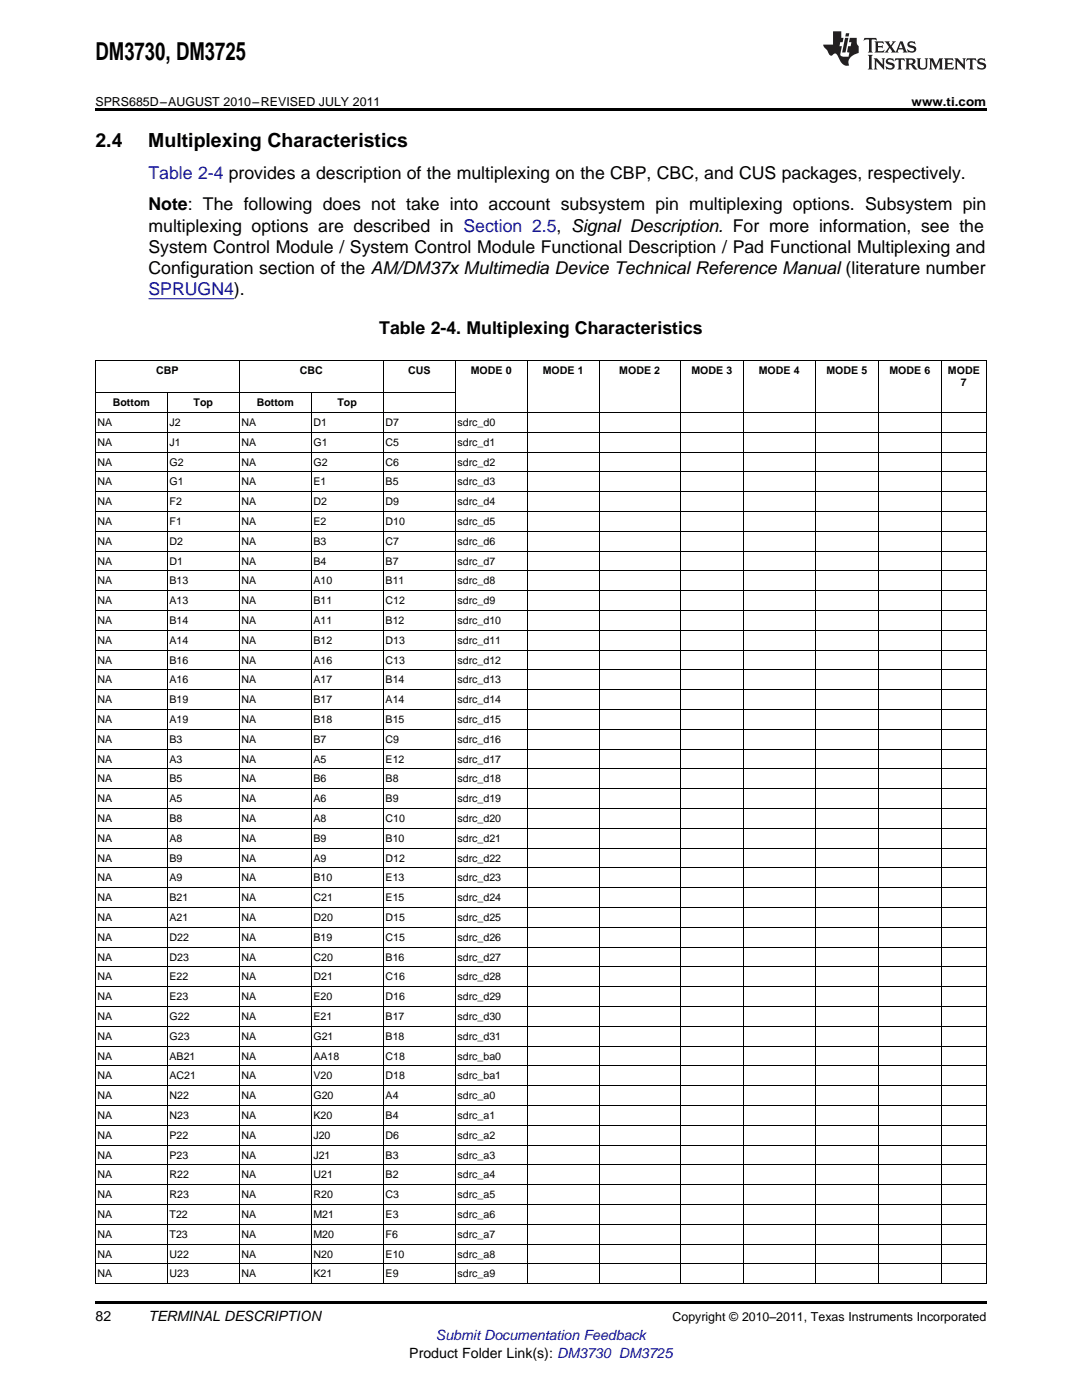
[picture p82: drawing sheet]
<svg xmlns="http://www.w3.org/2000/svg" width="216mm" height="279mm" viewBox="0 0 216 279" stroke-linecap="round" stroke-linejoin="round" font-family="sans-serif">
<defs><g id="words">
<text font-size="4.9" x="19" y="12">DM3730, DM3725</text>
<g font-size="3.9">
<text x="19" y="29.3">2.4</text>
<text x="29.6" y="29.3">Multiplexing Characteristics</text>
</g>
<g font-size="3.5" fill="#00f">
<text x="29.6" y="35.6">Table 2-4 provides a description of the multiplexing on the CBP, CBC, and CUS packages, respectively.</text>
<text x="29.6" y="58.9">SPRUGN4).</text>
</g>
<g font-size="3.5">
<text x="29.6" y="42">Note: The following does not take into account subsystem pin multiplexing options. Subsystem pin</text>
<text x="29.6" y="46.2">multiplexing options are described in Section 2.5, Signal Description. For more information, see the</text>
<text x="29.6" y="50.4">System Control Module / System Control Module Functional Description / Pad Functional Multiplexing and</text>
<text x="29.6" y="54.7">Configuration section of the AM/DM37x Multimedia Device Technical Reference Manual (literature number</text>
<text x="75.7" y="66.7">Table 2-4. Multiplexing Characteristics</text>
</g>
<g font-size="2.8">
<text x="19" y="263.6">82</text>
<text x="29.6" y="263.6">TERMINAL DESCRIPTION</text>
<text x="81.7" y="270.9">Product Folder Link(s): DM3730 DM3725</text>
</g>
<text font-size="2.8" fill="#00f" x="87" y="267.4">Submit Documentation Feedback</text>
<g font-size="2.5">
<text x="19" y="21.1">SPRS685D–AUGUST 2010–REVISED JULY 2011</text>
<text x="181.9" y="21.1">www.ti.com</text>
<text x="134.2" y="263.6">Copyright © 2010–2011, Texas Instruments Incorporated</text>
</g>
<g font-size="2.1">
<text x="31.2" y="74.6">CBP</text>
<text x="59.8" y="74.6">CBC</text>
<text x="81.5" y="74.6">CUS</text>
<text x="93.9" y="74.6">MODE 0</text>
<text x="108.3" y="74.6">MODE 1</text>
<text x="123.6" y="74.6">MODE 2</text>
<text x="138" y="74.6">MODE 3</text>
<text x="151.4" y="74.6">MODE 4</text>
<text x="164.9" y="74.6">MODE 5</text>
<text x="177.5" y="74.6">MODE 6</text>
<text x="189.2" y="74.6">MODE</text>
<text x="191.7" y="77.1">7</text>
<text x="22.5" y="81.1">Bottom</text>
<text x="38.6" y="81.1">Top</text>
<text x="51.2" y="81.1">Bottom</text>
<text x="67.3" y="81.1">Top</text>
<text x="19.5" y="85">NA</text>
<text x="19.5" y="89">NA</text>
<text x="33.8" y="85">J2</text>
<text x="33.8" y="89">J1</text>
<text x="48.2" y="85">NA</text>
<text x="48.2" y="89">NA</text>
<text x="62.5" y="85">D1</text>
<text x="62.5" y="89">G1</text>
<text x="76.9" y="85">D7</text>
<text x="76.9" y="89">C5</text>
<text x="91.3" y="85">sdrc_d0</text>
<text x="91.3" y="89">sdrc_d1</text>
<text x="19.5" y="92.9">NA</text>
<text x="33.8" y="92.9">G2</text>
<text x="48.2" y="92.9">NA</text>
<text x="62.5" y="92.9">G2</text>
<text x="76.9" y="92.9">C6</text>
<text x="91.3" y="92.9">sdrc_d2</text>
<text x="19.5" y="96.9">NA</text>
<text x="19.5" y="100.8">NA</text>
<text x="33.8" y="96.9">G1</text>
<text x="33.8" y="100.8">F2</text>
<text x="48.2" y="96.9">NA</text>
<text x="48.2" y="100.8">NA</text>
<text x="62.5" y="96.9">E1</text>
<text x="62.5" y="100.8">D2</text>
<text x="76.9" y="96.9">B5</text>
<text x="76.9" y="100.8">D9</text>
<text x="91.3" y="96.9">sdrc_d3</text>
<text x="91.3" y="100.8">sdrc_d4</text>
<text x="19.5" y="104.8">NA</text>
<text x="33.8" y="104.8">F1</text>
<text x="48.2" y="104.8">NA</text>
<text x="62.5" y="104.8">E2</text>
<text x="76.9" y="104.8">D10</text>
<text x="91.3" y="104.8">sdrc_d5</text>
<text x="19.5" y="108.7">NA</text>
<text x="19.5" y="112.7">NA</text>
<text x="33.8" y="108.7">D2</text>
<text x="33.8" y="112.7">D1</text>
<text x="48.2" y="108.7">NA</text>
<text x="48.2" y="112.7">NA</text>
<text x="62.5" y="108.7">B3</text>
<text x="62.5" y="112.7">B4</text>
<text x="76.9" y="108.7">C7</text>
<text x="76.9" y="112.7">B7</text>
<text x="91.3" y="108.7">sdrc_d6</text>
<text x="91.3" y="112.7">sdrc_d7</text>
<text x="19.5" y="116.6">NA</text>
<text x="33.8" y="116.6">B13</text>
<text x="48.2" y="116.6">NA</text>
<text x="62.5" y="116.6">A10</text>
<text x="76.9" y="116.6">B11</text>
<text x="91.3" y="116.6">sdrc_d8</text>
<text x="19.5" y="120.6">NA</text>
<text x="19.5" y="124.5">NA</text>
<text x="33.8" y="120.6">A13</text>
<text x="33.8" y="124.5">B14</text>
<text x="48.2" y="120.6">NA</text>
<text x="48.2" y="124.5">NA</text>
<text x="62.5" y="120.6">B11</text>
<text x="62.5" y="124.5">A11</text>
<text x="76.9" y="120.6">C12</text>
<text x="76.9" y="124.5">B12</text>
<text x="91.3" y="120.6">sdrc_d9</text>
<text x="91.3" y="124.5">sdrc_d10</text>
<text x="19.5" y="128.5">NA</text>
<text x="33.8" y="128.5">A14</text>
<text x="48.2" y="128.5">NA</text>
<text x="62.5" y="128.5">B12</text>
<text x="76.9" y="128.5">D13</text>
<text x="91.3" y="128.5">sdrc_d11</text>
<text x="19.5" y="132.4">NA</text>
<text x="19.5" y="136.4">NA</text>
<text x="33.8" y="132.4">B16</text>
<text x="33.8" y="136.4">A16</text>
<text x="48.2" y="132.4">NA</text>
<text x="48.2" y="136.4">NA</text>
<text x="62.5" y="132.4">A16</text>
<text x="62.5" y="136.4">A17</text>
<text x="76.9" y="132.4">C13</text>
<text x="76.9" y="136.4">B14</text>
<text x="91.3" y="132.4">sdrc_d12</text>
<text x="91.3" y="136.4">sdrc_d13</text>
<text x="19.5" y="140.3">NA</text>
<text x="33.8" y="140.3">B19</text>
<text x="48.2" y="140.3">NA</text>
<text x="62.5" y="140.3">B17</text>
<text x="76.9" y="140.3">A14</text>
<text x="91.3" y="140.3">sdrc_d14</text>
<text x="19.5" y="144.3">NA</text>
<text x="19.5" y="148.2">NA</text>
<text x="33.8" y="144.3">A19</text>
<text x="33.8" y="148.2">B3</text>
<text x="48.2" y="144.3">NA</text>
<text x="48.2" y="148.2">NA</text>
<text x="62.5" y="144.3">B18</text>
<text x="62.5" y="148.2">B7</text>
<text x="76.9" y="144.3">B15</text>
<text x="76.9" y="148.2">C9</text>
<text x="91.3" y="144.3">sdrc_d15</text>
<text x="91.3" y="148.2">sdrc_d16</text>
<text x="19.5" y="152.2">NA</text>
<text x="33.8" y="152.2">A3</text>
<text x="48.2" y="152.2">NA</text>
<text x="62.5" y="152.2">A5</text>
<text x="76.9" y="152.2">E12</text>
<text x="91.3" y="152.2">sdrc_d17</text>
<text x="19.5" y="156.1">NA</text>
<text x="19.5" y="160.1">NA</text>
<text x="33.8" y="156.1">B5</text>
<text x="33.8" y="160.1">A5</text>
<text x="48.2" y="156.1">NA</text>
<text x="48.2" y="160.1">NA</text>
<text x="62.5" y="156.1">B6</text>
<text x="62.5" y="160.1">A6</text>
<text x="76.9" y="156.1">B8</text>
<text x="76.9" y="160.1">B9</text>
<text x="91.3" y="156.1">sdrc_d18</text>
<text x="91.3" y="160.1">sdrc_d19</text>
<text x="19.5" y="164">NA</text>
<text x="19.5" y="168">NA</text>
<text x="33.8" y="164">B8</text>
<text x="33.8" y="168">A8</text>
<text x="48.2" y="164">NA</text>
<text x="48.2" y="168">NA</text>
<text x="62.5" y="164">A8</text>
<text x="62.5" y="168">B9</text>
<text x="76.9" y="164">C10</text>
<text x="76.9" y="168">B10</text>
<text x="91.3" y="164">sdrc_d20</text>
<text x="91.3" y="168">sdrc_d21</text>
<text x="19.5" y="171.9">NA</text>
<text x="33.8" y="171.9">B9</text>
<text x="48.2" y="171.9">NA</text>
<text x="62.5" y="171.9">A9</text>
<text x="76.9" y="171.9">D12</text>
<text x="91.3" y="171.9">sdrc_d22</text>
<text x="19.5" y="175.9">NA</text>
<text x="19.5" y="179.8">NA</text>
<text x="33.8" y="175.9">A9</text>
<text x="33.8" y="179.8">B21</text>
<text x="48.2" y="175.9">NA</text>
<text x="48.2" y="179.8">NA</text>
<text x="62.5" y="175.9">B10</text>
<text x="62.5" y="179.8">C21</text>
<text x="76.9" y="175.9">E13</text>
<text x="76.9" y="179.8">E15</text>
<text x="91.3" y="175.9">sdrc_d23</text>
<text x="91.3" y="179.8">sdrc_d24</text>
<text x="19.5" y="183.8">NA</text>
<text x="33.8" y="183.8">A21</text>
<text x="48.2" y="183.8">NA</text>
<text x="62.5" y="183.8">D20</text>
<text x="76.9" y="183.8">D15</text>
<text x="91.3" y="183.8">sdrc_d25</text>
<text x="19.5" y="187.7">NA</text>
<text x="19.5" y="191.7">NA</text>
<text x="33.8" y="187.7">D22</text>
<text x="33.8" y="191.7">D23</text>
<text x="48.2" y="187.7">NA</text>
<text x="48.2" y="191.7">NA</text>
<text x="62.5" y="187.7">B19</text>
<text x="62.5" y="191.7">C20</text>
<text x="76.9" y="187.7">C15</text>
<text x="76.9" y="191.7">B16</text>
<text x="91.3" y="187.7">sdrc_d26</text>
<text x="91.3" y="191.7">sdrc_d27</text>
<text x="19.5" y="195.7">NA</text>
<text x="33.8" y="195.7">E22</text>
<text x="48.2" y="195.7">NA</text>
<text x="62.5" y="195.7">D21</text>
<text x="76.9" y="195.7">C16</text>
<text x="91.3" y="195.7">sdrc_d28</text>
<text x="19.5" y="199.6">NA</text>
<text x="19.5" y="203.6">NA</text>
<text x="33.8" y="199.6">E23</text>
<text x="33.8" y="203.6">G22</text>
<text x="48.2" y="199.6">NA</text>
<text x="48.2" y="203.6">NA</text>
<text x="62.5" y="199.6">E20</text>
<text x="62.5" y="203.6">E21</text>
<text x="76.9" y="199.6">D16</text>
<text x="76.9" y="203.6">B17</text>
<text x="91.3" y="199.6">sdrc_d29</text>
<text x="91.3" y="203.6">sdrc_d30</text>
<text x="19.5" y="207.5">NA</text>
<text x="33.8" y="207.5">G23</text>
<text x="48.2" y="207.5">NA</text>
<text x="62.5" y="207.5">G21</text>
<text x="76.9" y="207.5">B18</text>
<text x="91.3" y="207.5">sdrc_d31</text>
<text x="19.5" y="211.5">NA</text>
<text x="19.5" y="215.4">NA</text>
<text x="33.8" y="211.5">AB21</text>
<text x="33.8" y="215.4">AC21</text>
<text x="48.2" y="211.5">NA</text>
<text x="48.2" y="215.4">NA</text>
<text x="62.5" y="211.5">AA18</text>
<text x="62.5" y="215.4">V20</text>
<text x="76.9" y="211.5">C18</text>
<text x="76.9" y="215.4">D18</text>
<text x="91.3" y="211.5">sdrc_ba0</text>
<text x="91.3" y="215.4">sdrc_ba1</text>
<text x="19.5" y="219.4">NA</text>
<text x="33.8" y="219.4">N22</text>
<text x="48.2" y="219.4">NA</text>
<text x="62.5" y="219.4">G20</text>
<text x="76.9" y="219.4">A4</text>
<text x="91.3" y="219.4">sdrc_a0</text>
<text x="19.5" y="223.3">NA</text>
<text x="19.5" y="227.3">NA</text>
<text x="33.8" y="223.3">N23</text>
<text x="33.8" y="227.3">P22</text>
<text x="48.2" y="223.3">NA</text>
<text x="48.2" y="227.3">NA</text>
<text x="62.5" y="223.3">K20</text>
<text x="62.5" y="227.3">J20</text>
<text x="76.9" y="223.3">B4</text>
<text x="76.9" y="227.3">D6</text>
<text x="91.3" y="223.3">sdrc_a1</text>
<text x="91.3" y="227.3">sdrc_a2</text>
<text x="19.5" y="231.2">NA</text>
<text x="33.8" y="231.2">P23</text>
<text x="48.2" y="231.2">NA</text>
<text x="62.5" y="231.2">J21</text>
<text x="76.9" y="231.2">B3</text>
<text x="91.3" y="231.2">sdrc_a3</text>
<text x="19.5" y="235.2">NA</text>
<text x="19.5" y="239.1">NA</text>
<text x="33.8" y="235.2">R22</text>
<text x="33.8" y="239.1">R23</text>
<text x="48.2" y="235.2">NA</text>
<text x="48.2" y="239.1">NA</text>
<text x="62.5" y="235.2">U21</text>
<text x="62.5" y="239.1">R20</text>
<text x="76.9" y="235.2">B2</text>
<text x="76.9" y="239.1">C3</text>
<text x="91.3" y="235.2">sdrc_a4</text>
<text x="91.3" y="239.1">sdrc_a5</text>
<text x="19.5" y="243.1">NA</text>
<text x="33.8" y="243.1">T22</text>
<text x="48.2" y="243.1">NA</text>
<text x="62.5" y="243.1">M21</text>
<text x="76.9" y="243.1">E3</text>
<text x="91.3" y="243.1">sdrc_a6</text>
<text x="19.5" y="247">NA</text>
<text x="19.5" y="251">NA</text>
<text x="33.8" y="247">T23</text>
<text x="33.8" y="251">U22</text>
<text x="48.2" y="247">NA</text>
<text x="48.2" y="251">NA</text>
<text x="62.5" y="247">M20</text>
<text x="62.5" y="251">N20</text>
<text x="76.9" y="247">F6</text>
<text x="76.9" y="251">E10</text>
<text x="91.3" y="247">sdrc_a7</text>
<text x="91.3" y="251">sdrc_a8</text>
<text x="19.5" y="254.9">NA</text>
<text x="33.8" y="254.9">U23</text>
<text x="48.2" y="254.9">NA</text>
<text x="62.5" y="254.9">K21</text>
<text x="76.9" y="254.9">E9</text>
<text x="91.3" y="254.9">sdrc_a9</text>
</g>
</g></defs>
<g fill="#231f20">
<path d="M172.5 7.6l-.1 .5 .4-.2h.6v.1v2.1l-.2 .4h.9l-.2-.4v-2.1l.1-.1h.5l.5 .2-.2-.5zM174.5 8.3l.2 .3v1.5l-.2 .4h1.8l.2-.6a1.04 1.04 0 0 1-1.3 .2v-.7h.6l.3 .2v-.6l-.3 .2h-.6v-.6l.8-.1 .4 .3-.2-.5zM176.5 8.3l.9 1.1-.9 1.1h.8l-.2-.2 .4-.7 .5 .7-.2 .2h1.5l-.2-.2 .2-.4h.9l.1 .4-.2 .2h1l-.3-.3-.7-1.9h-.5l-.9 2-.8-1 .9-1h-.8l.1 .3-.4 .5-.3-.6 .1-.2zM179.7 8.6l.4 1h-.7zM181.3 8.4a.63 .63 0 0 0-.2 .7 .63 .63 0 0 0 .6 .4l.6 .2 .1 .2a.75 .75 0 0 1-.7 .4 .75 .75 0 0 1-.6-.5l.1 .7 .1-.1a1.11 1.11 0 0 0 1.5-.6 1.13 1.13 0 0 0-1.2-.8l-.1-.4a1.04 1.04 0 0 1 1.2 .2l-.2-.5-.2 .1-.4-.2zM173.2 10.9l.2 .4v2.2l-.2 .4h1l-.3-.4v-2.2l.3-.4zM174.3 11.6l.3 .4v1.5l-.3 .4h.8l-.2-.4v-1.3l1.5 1.7v-1.9l.2-.4h-.7l.2 .4v.9l-1.1-1.3zM177 11.8a.62 .62 0 0 0-.2 .7 .62 .62 0 0 0 .6 .4l.6 .1 .1 .3a.76 .76 0 0 1-.7 .3 .76 .76 0 0 1-.7-.4l.2 .7 .1-.1a1.11 1.11 0 0 0 1.5-.6 1.13 1.13 0 0 0-1.2-.8l-.1-.4a1.04 1.04 0 0 1 1.2 .2l-.2-.6-.2 .1-.5-.1zM178.7 11.6l-.2 .6a.61 .61 0 0 1 .8-.3v1.6l-.2 .4h.9l-.2-.4v-1.6a.63 .63 0 0 1 .7 .3l-.1-.6zM180.6 11.6l.3 .4v1.5l-.3 .4h1l-.2-.2-.1-.8 .6 .2a.76 .76 0 0 0 1.2 .7l-1-1a.58 .58 0 0 0 .6-.5 .58 .58 0 0 0-.5-.6zM181.4 11.9h.1a.45 .45 0 0 1 .5 .1 .45 .45 0 0 1 .1 .5l-.8 .2zM182.9 11.6l.2 .2a2.17 2.17 0 0 0 .3 1.9 .99 .99 0 0 0 1.6-.6v-1.1l.2-.4h-.7l.2 .2a1.92 1.92 0 0 1-.2 1.8 .6 .6 0 0 1-.9-.5v-1.1l.2-.4zM185.4 11.6l.2 .4v1.5l-.2 .4h.7l-.2-.4v-1.4l.8 1.8 .8-1.8v1.4l-.2 .4h.9l-.2-.4v-1.5l.2-.4h-.8l-.6 1.5-.6-1.5zM188.4 11.6l.2 .4v1.5l-.2 .4h1.8l.1-.6a1.04 1.04 0 0 1-1.2 .1v-.6h.5l.4 .2v-.6l-.4 .2h-.5v-.7h.8l.3 .3-.1-.6zM190.5 11.6l.2 .4v1.5l-.2 .4h.7l-.2-.4v-1.3l1.5 1.7v-1.9l.2-.4h-.7l.2 .4v.9l-1.1-1.3zM192.9 11.6l-.1 .6a.61 .61 0 0 1 .7-.3l.1 1.6-.3 .4h1l-.3-.4 .1-1.6a.63 .63 0 0 1 .7 .3l-.1-.6zM195.2 11.8a.62 .62 0 0 0-.2 .7 .62 .62 0 0 0 .6 .4l.6 .1 .1 .3a.76 .76 0 0 1-.7 .3 .76 .76 0 0 1-.6-.4l.1 .7 .1-.1a1.11 1.11 0 0 0 1.6-.6 1.13 1.13 0 0 0-1.3-.8l-.1-.4a1.04 1.04 0 0 1 1.2 .2l-.1-.6-.2 .1-.5-.1z"/>
<path d="M166.2 6.3v2.6h-1.9v.4l.8 .9a.91 .91 0 0 0 1 .8 .56 .56 0 0 1 .5-.3 .56 .56 0 0 1 .5 .3l.4 .8a1.53 1.53 0 0 0 1.9 1.2 1.54 1.54 0 0 1 1-2.1l.9-.3v-1.4a1.52 1.52 0 0 1-.4-1.6h-1.3l-.2 .8h.5l-.2 .8h-.5l-.1 1v.2l.4 .1-.2 .8a1.93 1.93 0 0 1-1.6-.3l.3-1.8h-.5l.2-.8h.4l.2-.8h-.4v-1.3zM168.6 7.6l-.6 2.9h.7l.6-2.9zM168.8 6.6l-.1 .7h.6l.2-.7z"/>
</g>
<path d="M19 21.6h177.8v.6h-177.8zM19 259.7h177.8v.5h-177.8z" fill="#000"/>
<g fill="none" stroke="#000" stroke-width=".2">
<path d="M19 78.4h71.9M19 71.9h177.8M19.1 72v184.2M33.4 78.4v177.8M47.7 72v184.2M62.1 78.4v177.8M76.5 72v184.2M90.9 72v184.2M105.2 72v184.2M119.6 72v184.2M135.8 72v184.2M148.3 72v184.2"/>
<path d="M162.7 72v184.2M175.3 72v184.2M187.8 72v184.2M196.8 72v184.2M19 98.1h177.8M19 94.2h177.8M19 90.2h177.8M19 86.3h177.8M19 82.3h177.8M19 117.9h177.8M19 113.9h177.8M19 110h177.8"/>
<path d="M19 106h177.8M19 102.1h177.8M19 137.6h177.8M19 133.7h177.8M19 129.7h177.8M19 125.8h177.8M19 121.8h177.8M19 157.4h177.8M19 153.4h177.8M19 149.5h177.8M19 145.5h177.8M19 141.6h177.8"/>
<path d="M19 177.1h177.8M19 173.2h177.8M19 169.2h177.8M19 165.3h177.8M19 161.3h177.8M19 196.9h177.8M19 193h177.8M19 189h177.8M19 185h177.8M19 181.1h177.8M19 216.7h177.8M19 212.7h177.8"/>
<path d="M19 208.8h177.8M19 204.8h177.8M19 200.9h177.8M19 236.4h177.8M19 232.5h177.8M19 228.5h177.8M19 224.6h177.8M19 220.6h177.8M19 256.2h177.8M19 252.2h177.8M19 248.3h177.8M19 244.3h177.8"/>
<path d="M19 240.4h177.8"/>
</g>
<path d="M29.6 59.6h17.1" fill="none" stroke="#00f" stroke-width=".2"/>
<use href="#words"/>
</svg>
